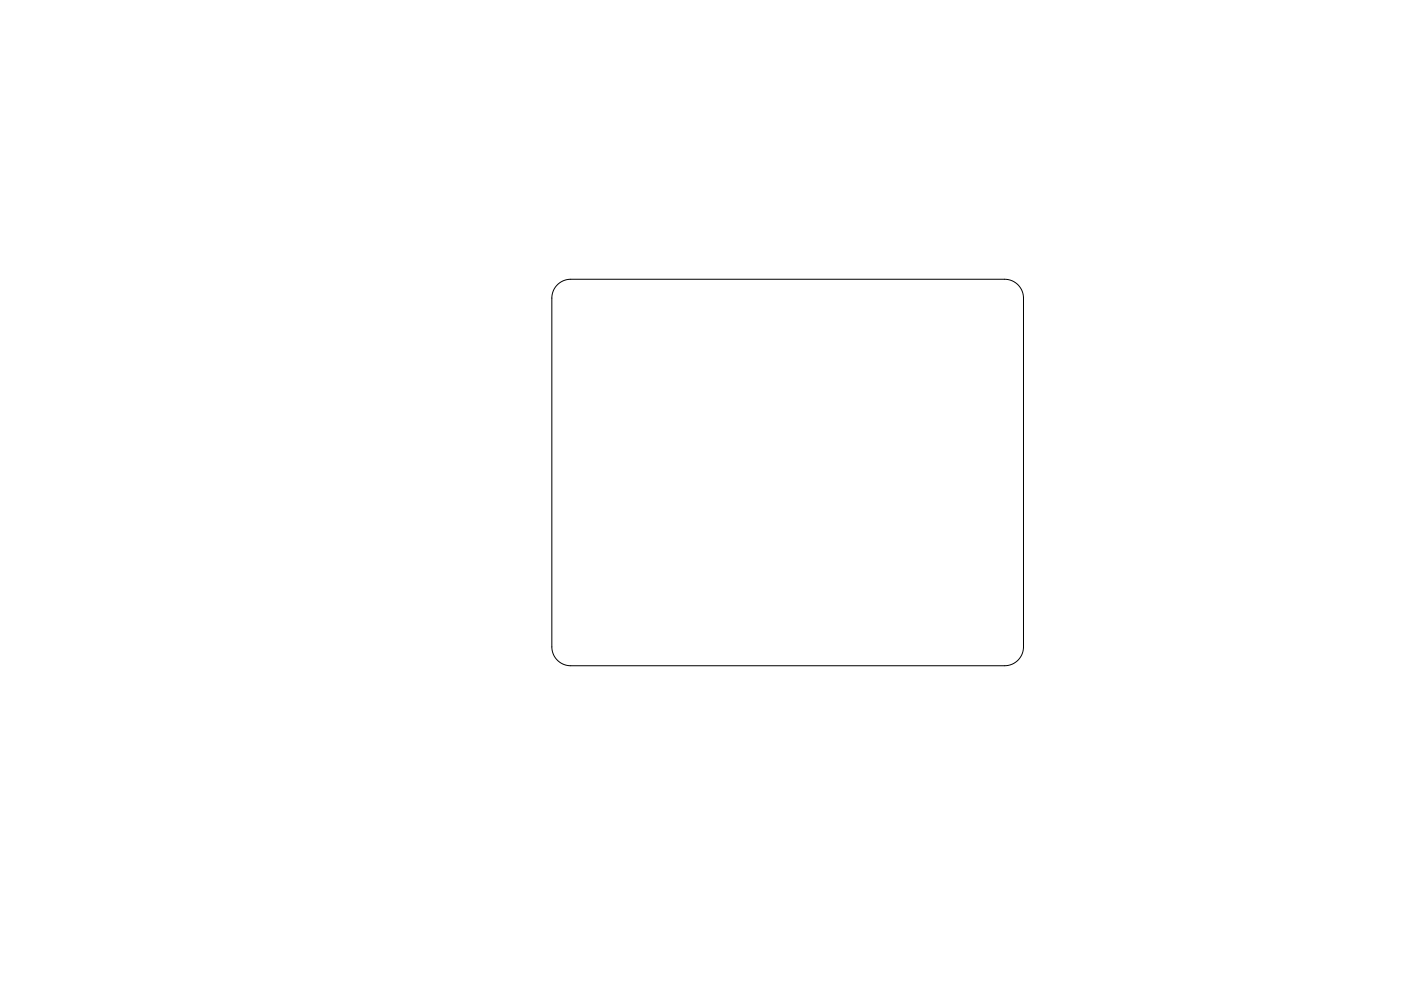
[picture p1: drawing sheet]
<svg xmlns="http://www.w3.org/2000/svg" width="297mm" height="210mm" viewBox="0 0 297 210" stroke-linecap="round" stroke-linejoin="round" font-family="sans-serif">
<path d="M118.2 60.4a4 4 0 0 1 2.8-1.2h92a4 4 0 0 1 4 4v74a4 4 0 0 1-4 4h-92a4 4 0 0 1-4-4v-74a4 4 0 0 1 1.2-2.8z" fill="none" stroke="#000" stroke-width=".21"/>
</svg>
